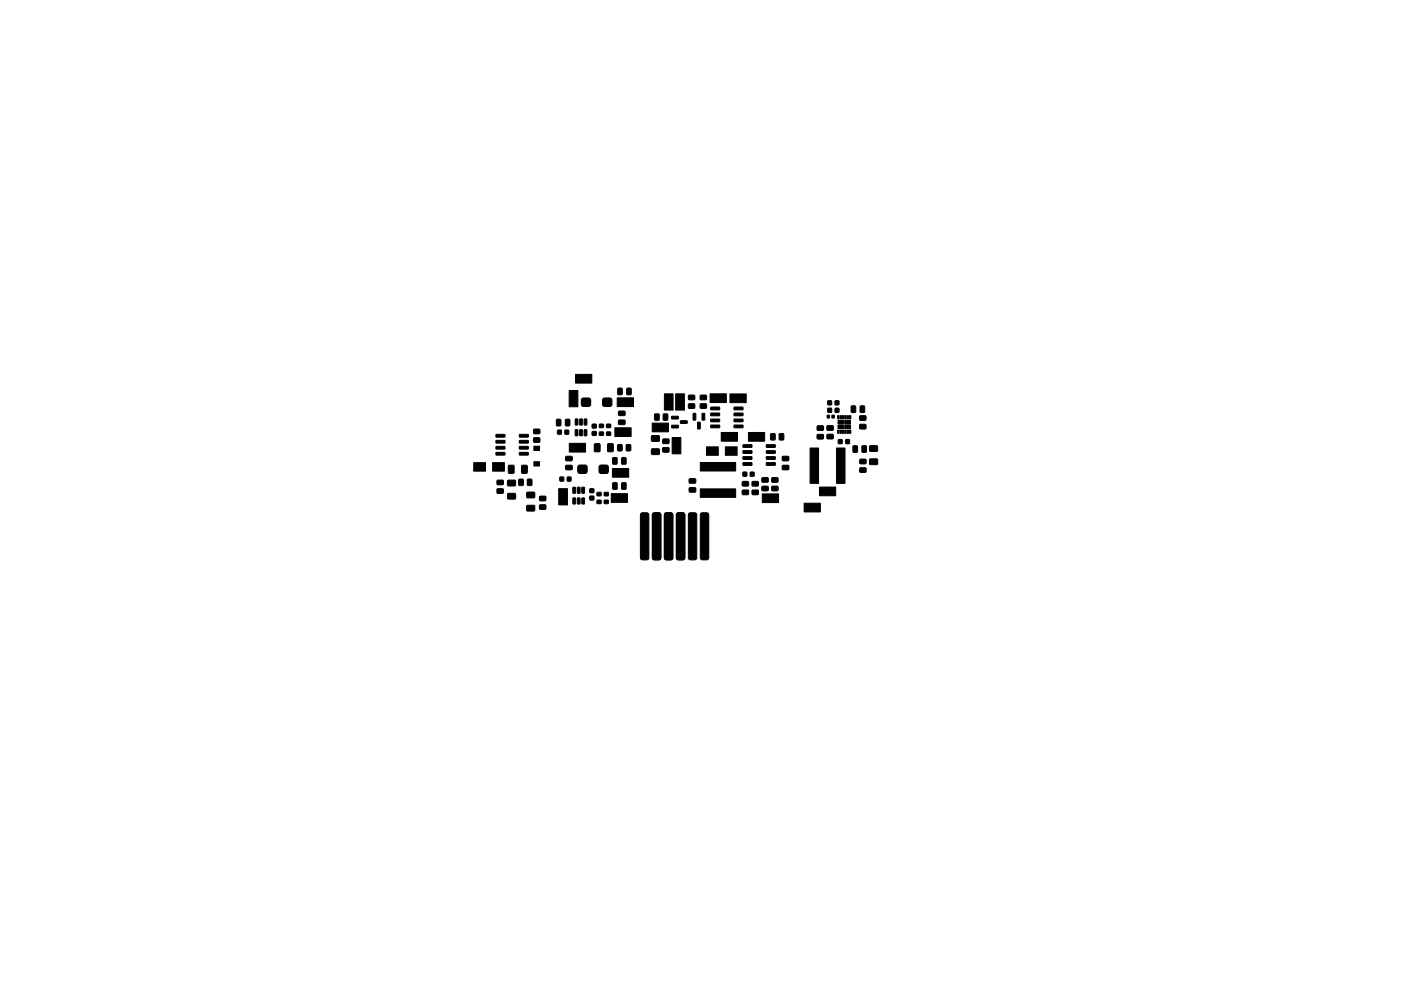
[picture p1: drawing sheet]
<svg xmlns="http://www.w3.org/2000/svg" width="297mm" height="210mm" viewBox="0 0 297 210" stroke-linecap="round" stroke-linejoin="round" font-family="sans-serif">
<g fill="#000" stroke="#000" stroke-width=".21">
<path d="M122 79.4h3.5v1.9h-3.5zM100.4 98.2h2.5v1.8h-2.5zM104.4 98.2h2.5v1.8h-2.5zM105.2 92.2h1.8l.1 .5h-1.9zM105.2 93.5l1.8-.1 .1 .5-1.9 .1zM105.2 94.7h1.8l.1 .5-1.9 .1zM105.2 96h1.8l.1 .5-1.9 .1zM107.8 98.8l1-.1 .2 .1v1.4l-.1 .2h-.9l-.2-.1zM110.6 98.8l1-.1 .2 .1v1.4l-.1 .2h-.9l-.2-.1zM110.1 96h1.8l.1 .5-1.8 .1zM110.1 94.7h1.8l.1 .5-1.8 .1zM110.1 93.5l1.8-.1 .1 .5-1.8 .1z"/>
<path d="M110.1 92.2h1.8l.1 .5h-1.8zM113.2 91.1l1.1-.1 .2 .3v.6l-.3 .2-1-.1-.1-.2zM113.2 92.9h1.1l.2 .2v.6l-.3 .2h-1l-.1-.3zM113.2 98h1.2v.9h-1.2zM113.2 94.7h1.2v.9h-1.2zM118 89l.7-.1 .2 .2v1l-.1 .3h-.6l-.2-.2zM118.2 91.3h.8v.8h-.8zM120 98.8l1.2-.1 .1 .2v.6l-.2 .2h-1l-.2-.3zM120 96.9l1.2-.1 .1 .2v.6l-.2 .2h-1l-.2-.3zM119.8 91.3h.8v.8h-.8zM119.9 89l.7-.1 .2 .2v1l-.1 .3h-.6l-.2-.2zM122 88.9l.5 .1-.1 1.2-.4-.1z"/>
<path d="M122 91.2h.5l-.1 1.3-.4-.1zM122.6 98.8l.3-.1 1.5 .1 .1 .3-.1 1.2-.4 .2-1.4-.2-.1-.3zM120.7 82.9h1.8v3.4h-1.8zM123.4 84.6l.3-.2 1.4 .2 .1 .3-.1 1.2-.3 .1-1.4-.1-.2-.3zM122.9 88.9l.6 .1-.1 1.2-.5-.1zM122.9 91.2h.6l-.1 1.3-.5-.1zM120.7 94.1h3.5v1.8h-3.5zM123.9 88.9l.5 .1-.1 1.2-.4-.1zM123.9 91.2h.5l-.1 1.3-.4-.1zM126.1 94.2l.9-.1 .2 .2v1.3l-.1 .2-.9 .1-.2-.2zM125.6 90h.8v.8h-.8zM125.6 91.6h.8v.7h-.8z"/>
<path d="M127.1 98.8l.3-.1 1.5 .1 .1 .3-.1 1.2-.4 .2-1.4-.2-.1-.3zM127.9 84.6l.3-.2 1.4 .2 .1 .3-.1 1.2-.3 .1-1.4-.1-.2-.3zM127.1 90h.8v.7h-.8zM127.1 91.7h.8v.6h-.8zM128.6 91.7h.8v.6h-.8zM128.6 90h.8v.7h-.8zM128.9 94.2l.9-.1 .2 .2v1.3l-.1 .2-.9 .1-.2-.2zM129.9 97.1h.7l.2 .1 .1 1.1-.2 .2h-.6l-.2-.1zM130.4 90.8h3.4v1.8h-3.4zM131 94.4l.7-.1 .2 .1v1l-.1 .3h-.6l-.3-.2zM131 82.4l.7-.1 .2 .2v1l-.1 .3h-.6l-.2-.2zM131.8 97.1h.7l.2 .1 .1 1.1-.2 .2h-.6l-.2-.1z"/>
<path d="M131.2 87.3l1.2-.1 .2 .2-.1 .6-.2 .2h-1l-.2-.3zM131.2 89.2l1.2-.1 .2 .2-.1 .6-.2 .2h-1l-.2-.3zM132.8 94.4l.7-.1 .2 .1 .1 1-.2 .3h-.6l-.2-.2zM132.9 82.4l.7-.1 .2 .2 .1 1-.2 .3h-.6l-.2-.2zM130.9 84.4h3.4v1.9h-3.4zM138.2 95.3l1.5-.1 .1 .3v.8l-.2 .2-1.4-.1-.1-.2zM138.2 92.5l1.5-.1 .1 .3v.8l-.2 .2-1.4-.1-.1-.2zM138.8 87.9l.7-.1 .3 .1v1l-.2 .3h-.6l-.2-.2zM140.7 87.9l.7-.1 .2 .1v1l-.1 .3h-.7l-.2-.2zM140.5 93.2l1.2-.1 .2 .3v.6l-.3 .1h-1l-.1-.2zM140.5 95h1.2l.2 .2v.6l-.3 .2-1-.1-.1-.2zM138.3 89.8h3.4v1.8h-3.4z"/>
<path d="M142.4 88.3h1.4v.5l-1.3 .1zM142.4 90.2h1.4v.5l-1.3 .1zM140.9 83.6h1.8v3.4h-1.8zM144.3 89.3h1.3l.1 .5h-1.4zM142.5 92.8h1.9v3.5h-1.9zM143.3 83.6h1.8v3.4h-1.8zM146 83.9l1.2-.1 .1 .3v.6l-.2 .1h-1l-.2-.2zM146 85.7h1.2l.1 .2v.6l-.2 .2-1-.1-.2-.2zM147 87.7l.5 .1-.1 1.3h-.5zM147.9 89.6h.6l-.1 1.4-.5-.1zM148.5 98.1h7.5v1.8h-7.5zM148.9 87.7l.5 .1-.1 1.3h-.5z"/>
<path d="M148.5 83.9l1.2-.1 .1 .3v.6l-.2 .1h-1l-.2-.2zM148.5 85.7h1.2l.1 .2v.6l-.2 .2-1-.1-.2-.2zM150.5 83.6h3.5v1.8h-3.5zM150.7 86.4h1.8l.1 .5h-1.9zM150.7 87.7l1.8-.1 .1 .5-1.9 .1zM150.7 88.9h1.8l.1 .5-1.9 .1zM150.7 90.2h1.8l.1 .5-1.9 .1zM149.8 94.8h2.5v1.8h-2.5zM152.9 91.8h3.5v1.8h-3.5zM155.6 90.2h1.9v.5l-1.8 .1zM155.6 88.9h1.9v.5l-1.8 .1zM155.6 87.7l1.9-.1v.5l-1.8 .1z"/>
<path d="M155.6 86.4h1.9v.5h-1.8zM153.8 94.8h2.5v1.8h-2.5zM157.5 94.4l1.9-.1v.5l-1.8 .1zM157.5 95.6h1.9v.5l-1.8 .1zM157.5 96.9h1.9v.5l-1.8 .1zM157.5 98.2h1.9v.5h-1.8zM154.8 83.6h3.4v1.8h-3.4zM158.7 91.8h3.4v1.8h-3.4zM162.5 98.2h1.8l.1 .5h-1.9zM162.5 96.9h1.8l.1 .5-1.9 .1zM162.5 95.6h1.8l.1 .5-1.9 .1zM162.5 94.4l1.8-.1 .1 .5-1.9 .1z"/>
<path d="M163.4 92.1l.7-.1 .3 .1v1l-.2 .3h-.6l-.2-.2zM165.2 92.1l.7-.1 .3 .1v1l-.2 .3h-.6l-.2-.2zM165.9 96.9l1.2-.1 .2 .2v.6l-.3 .2h-1l-.2-.3zM165.9 98.8l1.2-.1 .2 .2v.6l-.3 .2h-1l-.2-.3zM171.8 95.1h1.8v7.5h-1.8zM173.3 90.4l1.2-.1 .1 .3v.6l-.2 .1h-1l-.2-.2zM173.3 92.2h1.2l.1 .2v.6l-.2 .2-1-.1-.2-.2zM175.4 92.2l1.1-.1 .2 .3v.6l-.3 .1h-.9l-.2-.2zM175.4 90.4l1.1-.1 .2 .2v.7l-.3 .1h-.9l-.2-.2zM175.4 88.1h.4v.6h-.4zM175.5 85.1h.8v.8h-.8zM175.5 86.6h.8v.8h-.8z"/>
<path d="M176.4 88.1h.5v.6h-.5zM177.6 88.2h.3v.6h-.3zM177.6 91.3h.3v.6h-.3zM177.7 90.2h1.2v.8h-1.2zM177.7 89.2h1.2v.8h-1.2zM177.8 93.3h.7v.8h-.7zM177.1 85.1h.7v.8h-.7zM177.1 86.6h.7v.8h-.7zM178.1 88.2h.3v.6h-.3zM178.1 91.3h.3v.6h-.3zM178.6 88.2h.3v.6h-.3zM178.6 91.3h.3v.6h-.3z"/>
<path d="M179.1 88.2h.3v.6h-.3zM179.1 91.3h.3v.6h-.3zM179.1 89.2h1.2v.8h-1.2zM179.1 90.2h1.2v.8h-1.2zM177.4 95.1h1.8v7.5h-1.8zM179.3 93.3h.8v.8h-.8zM179.6 88.2h.3v.6h-.3zM179.6 91.3h.3v.6h-.3zM180.1 88.2h.3v.6h-.3zM180.1 91.3h.3v.6h-.3zM180.5 86.2l.7-.1 .2 .1v1.1l-.1 .2h-.6l-.2-.1zM180.9 94.6l.7-.1 .2 .2v1l-.1 .3h-.6l-.3-.2z"/>
<path d="M182.4 86.2l.7-.1 .2 .1v1.1l-.1 .2h-.6l-.2-.1zM182.3 90.1l1.2-.1 .1 .3v.6l-.2 .1h-1l-.2-.2zM182.3 88.3l1.2-.1 .1 .2v.7l-.2 .1h-1l-.2-.2zM182.3 97.5l1.2-.1 .2 .3-.1 .6-.2 .1h-1l-.1-.2zM182.3 99.3l1.2-.1 .2 .3-.1 .6-.2 .2-1-.1-.1-.2zM182.8 94.6l.7-.1 .2 .2v1l-.1 .3h-.6l-.3-.2zM184.4 97.4h1.5l.2 .2v.8l-.3 .2h-1.3l-.2-.3zM184.4 94.6h1.5l.2 .2v.8l-.3 .2h-1.3l-.2-.3zM105.4 103.7h1.2l.1 .2v.6l-.2 .2h-1l-.2-.3zM105.4 101.9h1.2l.1 .2v.6l-.2 .2h-1l-.2-.3zM107.7 104.7h1.5l.1 .2v.9l-.2 .1h-1.4l-.1-.2zM107.7 101.9h1.5l.1 .2v.9l-.2 .1h-1.4l-.1-.2z"/>
<path d="M110 101.7l.7-.1 .3 .2v1l-.2 .2h-.6l-.2-.1zM111.9 101.7l.7-.1 .2 .2v1l-.2 .2h-.6l-.2-.1zM111.7 107.3l1.5-.1 .2 .2v.9l-.3 .1h-1.3l-.2-.2zM111.7 104.5l1.5-.1 .2 .2v.9l-.3 .1h-1.3l-.2-.2zM114.4 105.3h1.2l.2 .2-.1 .6-.2 .2h-1l-.1-.3zM114.4 107.1h1.2l.2 .2-.1 .6-.2 .2h-1l-.1-.3zM118.5 103.7h1.8v3.4h-1.8zM118.7 101.2h.8v.9h-.8zM120.3 101.2h.7v.9h-.7zM121.5 103.4h.5v1.3l-.5-.1zM121.5 105.7h.5v1.2h-.5zM122.4 103.4h.6l-.1 1.3-.5-.1z"/>
<path d="M122.4 105.7h.6l-.1 1.2h-.5zM123.4 103.4h.5v1.3l-.5-.1zM123.4 105.7h.5v1.2h-.5zM125.1 103.7h.8v.8h-.8zM125.1 105.3h.8v.8h-.8zM126.6 104.5h.8v.7h-.8zM126.6 106.1h.8v.7h-.8zM128.1 106.1h.9v.7h-.9zM128.1 104.5h.9v.7h-.9zM129.6 104.7h3.4v1.9h-3.4zM129.8 99.4h3.5v1.8h-3.5zM129.9 102.5l.7-.1 .2 .1 .1 1.1-.2 .2h-.6l-.2-.1z"/>
<path d="M131.8 102.5l.7-.1 .2 .1 .1 1.1-.2 .2h-.6l-.2-.1zM135.9 108.9l1.3-.1 .4 .4v9.1l-.4 .5h-1.1l-.3-.4v-9.2zM138.4 108.9l1.4-.1 .3 .4v9.1l-.3 .5h-1.1l-.4-.4v-9.2zM141 108.9l1.3-.1 .3 .4 .1 9.1-.4 .5h-1.1l-.3-.4v-9.2zM143.5 108.9l1.3-.1 .4 .4v9.1l-.4 .5h-1l-.4-.4v-9.2zM146.1 108.9l1.3-.1 .3 .4v9.1l-.3 .5h-1.1l-.4-.4v-9.2zM146.2 101.6h1.2l.1 .2v.6l-.2 .1h-1.1l-.1-.2zM146.2 103.5h1.2l.1 .2v.6l-.2 .1h-1.1l-.1-.2zM148.5 103.7h7.5v1.8h-7.5zM148.6 108.9l1.3-.1 .4 .4v9.1l-.4 .5h-1.1l-.3-.4v-9.2zM157.5 100.2h.8v.8h-.8zM157.4 102.2l1.2-.1 .1 .3v.6l-.2 .2-1-.1-.2-.2z"/>
<path d="M157.4 104h1.2l.1 .2v.6l-.2 .2h-1l-.2-.3zM159.1 100.2h.8v.8h-.8zM159.5 102.2l1.2-.1 .1 .3v.6l-.2 .2-1-.1-.2-.2zM159.5 104h1.2l.1 .2v.6l-.2 .2h-1l-.2-.3zM161.6 104.8h3.5v1.8h-3.5zM161.6 101.4l1.1-.1 .2 .3v.6l-.2 .1h-1l-.2-.2zM161.6 103.2h1.1l.2 .2v.6l-.2 .2-1-.1-.2-.2zM163.7 103.2h1.1l.2 .2v.6l-.3 .2-1-.1-.1-.2zM163.7 101.4l1.1-.1 .2 .3v.6l-.3 .1h-1l-.1-.2zM170.5 106.8h3.4v1.8h-3.4zM173.7 103.3h3.5v1.9h-3.5z"/>
</g>
</svg>
